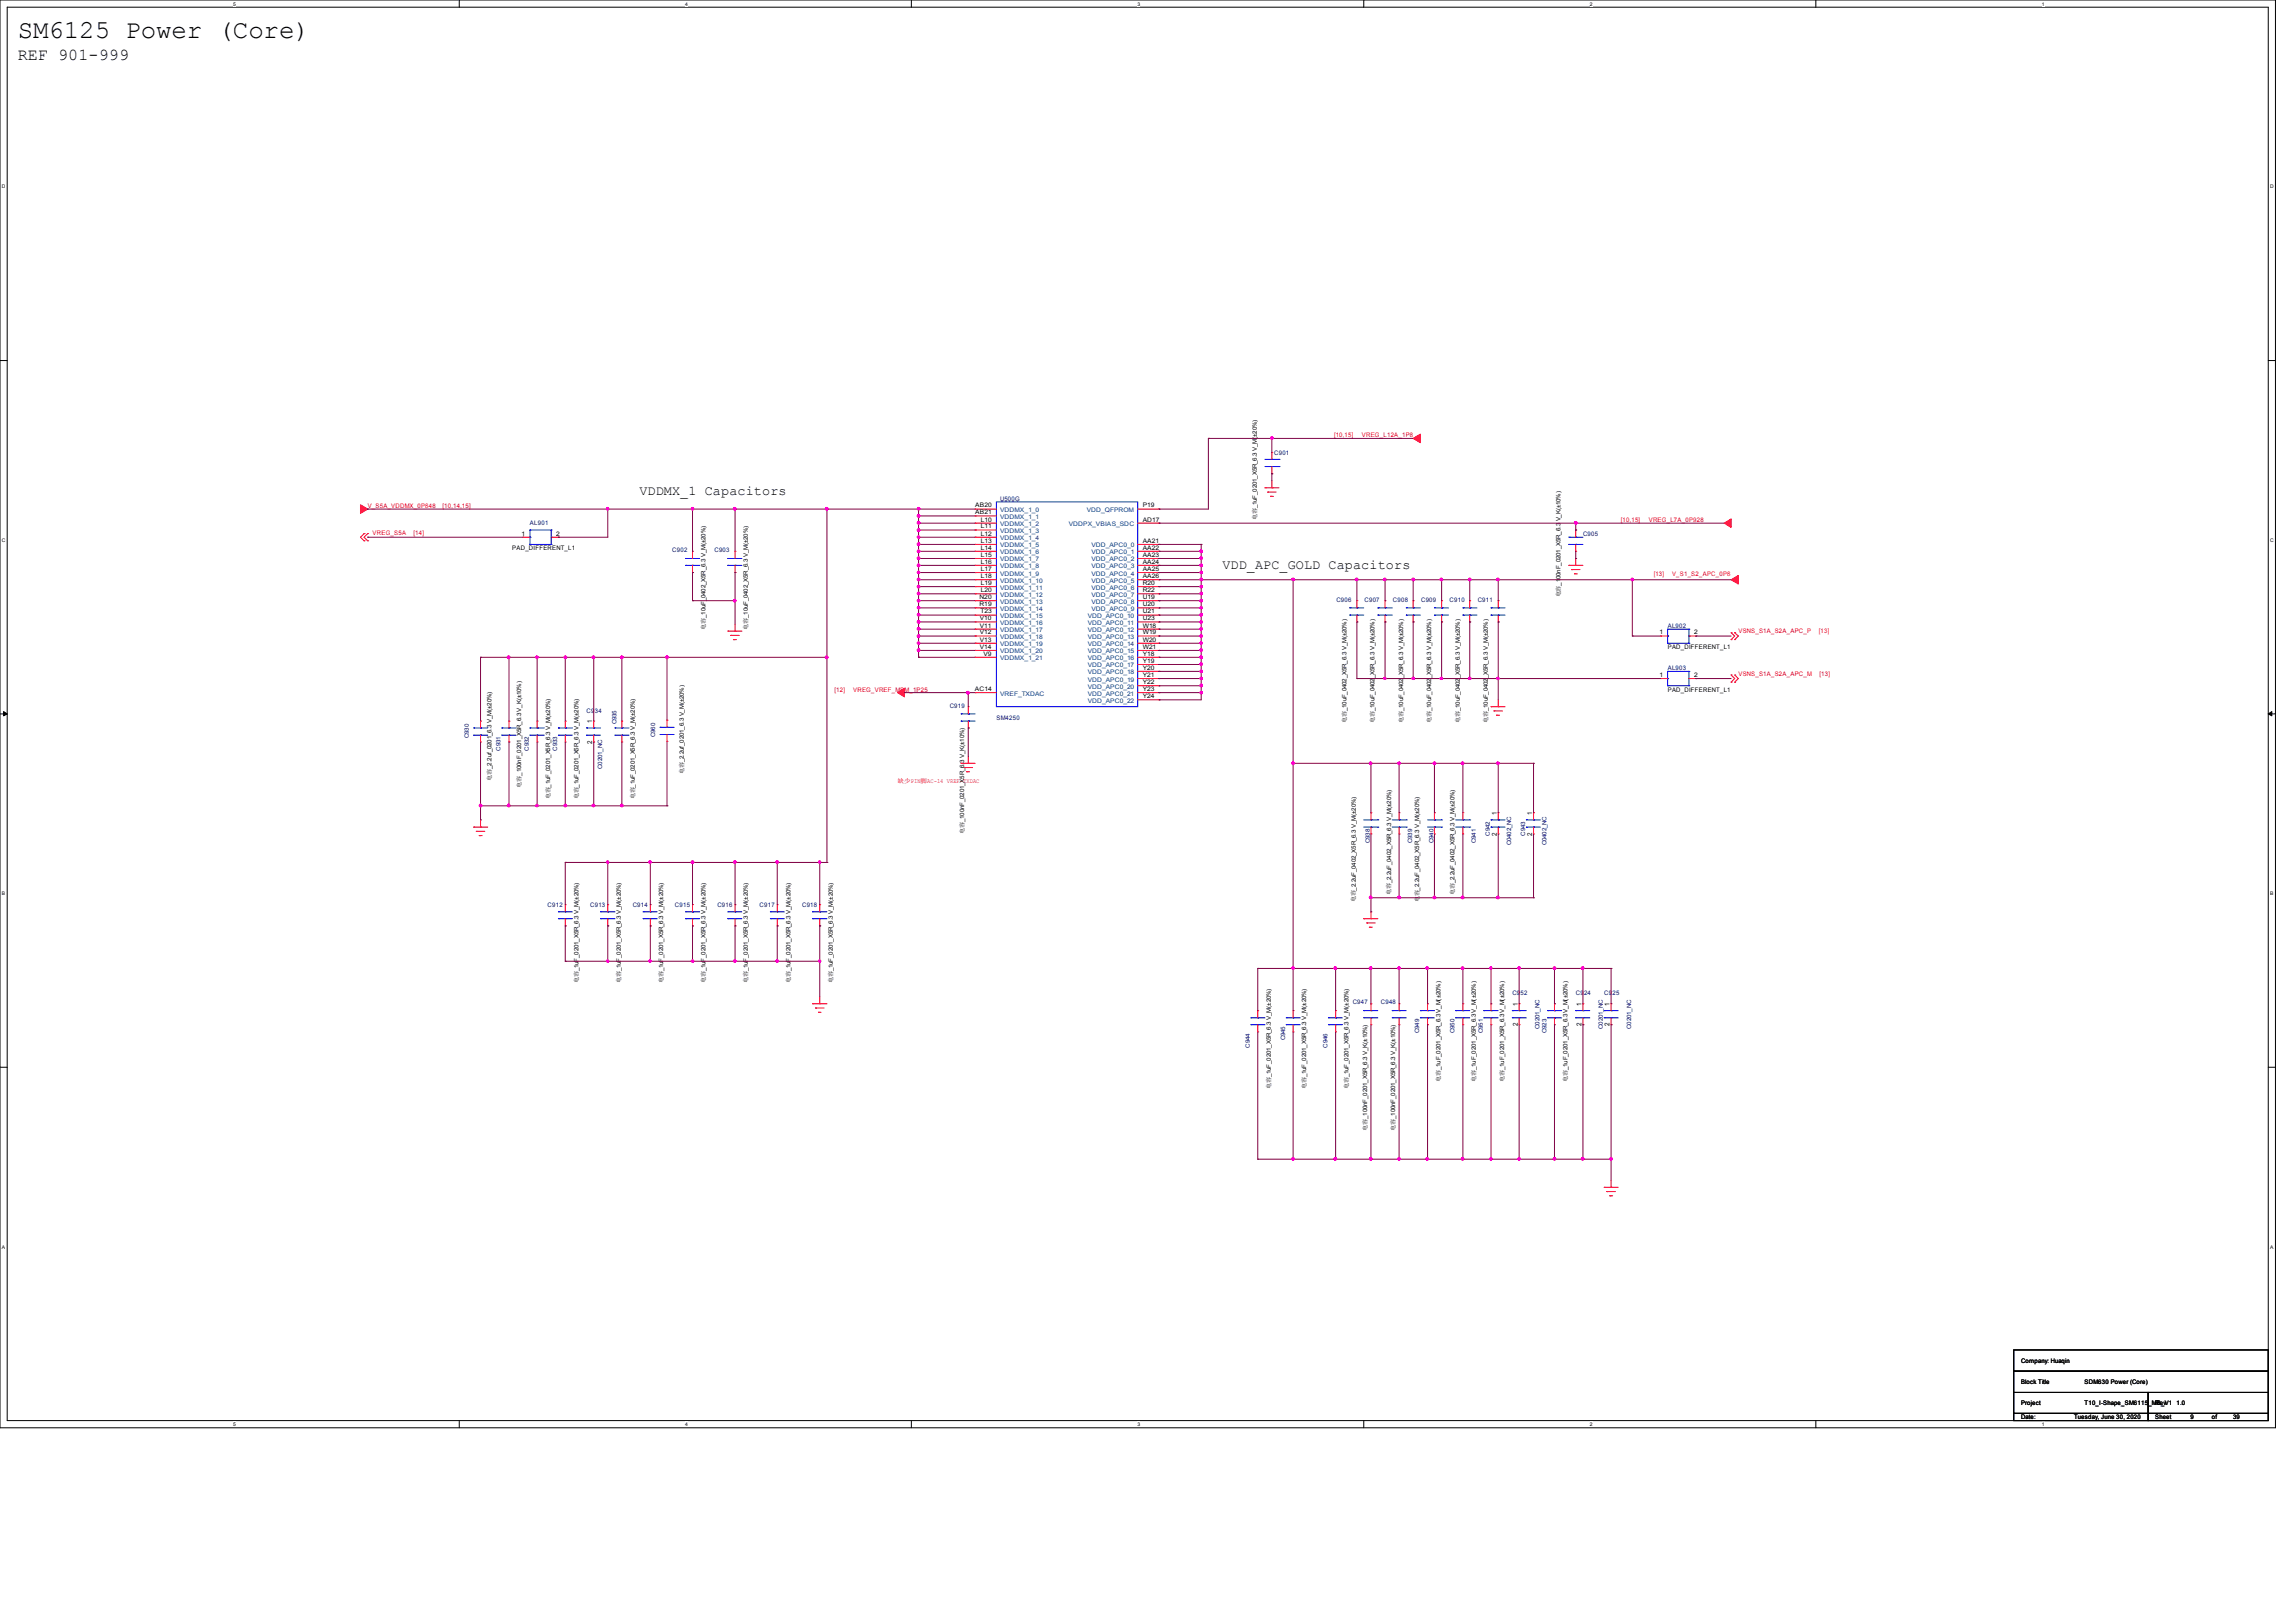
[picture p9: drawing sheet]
<svg xmlns="http://www.w3.org/2000/svg" width="297mm" height="210mm" viewBox="0 0 297 210" stroke-linecap="round" stroke-linejoin="round" font-family="sans-serif">
<defs><g id="words">
<text font-size="3.3" x="2.3" y="5">SM6125 Power (Core)</text>
<text font-size="2.2" x="2.3" y="7.7">REF 901-999</text>
<g font-size="1.7">
<text x="82.8" y="64">VDDMX_1 Capacitors</text>
<text x="158.2" y="73.7">VDD_APC_GOLD Capacitors</text>
</g>
<g font-size=".9">
<text x="76.6" y="93.6" transform="rotate(-90 76.6 93.6)">1</text>
<text x="76.6" y="96.2" transform="rotate(-90 76.6 96.2)">2</text>
<text x="193.7" y="105.5" transform="rotate(-90 193.7 105.5)">1</text>
<text x="198.3" y="105.5" transform="rotate(-90 198.3 105.5)">1</text>
<text x="193.7" y="108.1" transform="rotate(-90 193.7 108.1)">2</text>
<text x="198.3" y="108.1" transform="rotate(-90 198.3 108.1)">2</text>
<text x="196.4" y="130.1" transform="rotate(-90 196.4 130.1)">1</text>
<text x="204.7" y="130.1" transform="rotate(-90 204.7 130.1)">1</text>
<text x="208.3" y="130.1" transform="rotate(-90 208.3 130.1)">1</text>
<text x="196.4" y="132.8" transform="rotate(-90 196.4 132.8)">2</text>
<text x="204.7" y="132.8" transform="rotate(-90 204.7 132.8)">2</text>
<text x="208.3" y="132.8" transform="rotate(-90 208.3 132.8)">2</text>
</g>
<g font-size=".8" fill="#000080">
<text x="164.9" y="58.8">C901</text>
<text x="129.4" y="64.8">U500G</text>
<text x="68.6" y="68">AL901</text>
<text x="87" y="71.5">C902</text>
<text x="92.5" y="71.5">C903</text>
<text x="204.9" y="69.3">C905</text>
<text x="172.9" y="77.9">C906</text>
<text x="176.6" y="77.9">C907</text>
<text x="180.3" y="77.9">C908</text>
<text x="183.9" y="77.9">C909</text>
<text x="187.6" y="77.9">C910</text>
<text x="191.2" y="77.9">C911</text>
<text x="215.8" y="81.2">AL902</text>
<text x="215.8" y="86.7">AL903</text>
<text x="60.7" y="95.5" transform="rotate(-90 60.7 95.5)">C930</text>
<text x="75.9" y="92.2">C934</text>
<text x="79.8" y="93.7" transform="rotate(-90 79.8 93.7)">C935</text>
<text x="84.8" y="95.4" transform="rotate(-90 84.8 95.4)">C960</text>
<text x="122.9" y="91.6">C919</text>
<text x="129" y="93.1">SM4250</text>
<text x="64.8" y="97.1" transform="rotate(-90 64.8 97.1)">C931</text>
<text x="68.5" y="97.1" transform="rotate(-90 68.5 97.1)">C932</text>
<text x="72.1" y="97.1" transform="rotate(-90 72.1 97.1)">C933</text>
<text x="77.9" y="99.5" transform="rotate(-90 77.9 99.5)">C0201_NC</text>
<text x="177.3" y="109.1" transform="rotate(-90 177.3 109.1)">C938</text>
<text x="182.8" y="109.1" transform="rotate(-90 182.8 109.1)">C939</text>
<text x="185.5" y="109.1" transform="rotate(-90 185.5 109.1)">C940</text>
<text x="191" y="109.1" transform="rotate(-90 191 109.1)">C941</text>
<text x="192.8" y="108.1" transform="rotate(-90 192.8 108.1)">C942</text>
<text x="195.5" y="109.4" transform="rotate(-90 195.5 109.4)">C0402_NC</text>
<text x="197.4" y="108.1" transform="rotate(-90 197.4 108.1)">C943</text>
<text x="200.1" y="109.4" transform="rotate(-90 200.1 109.4)">C0402_NC</text>
<text x="70.9" y="117.3">C912</text>
<text x="76.4" y="117.3">C913</text>
<text x="81.9" y="117.3">C914</text>
<text x="87.3" y="117.3">C915</text>
<text x="92.8" y="117.3">C916</text>
<text x="98.3" y="117.3">C917</text>
<text x="103.8" y="117.3">C918</text>
<text x="175.1" y="130">C947</text>
<text x="178.7" y="130">C948</text>
<text x="195.7" y="128.8">C952</text>
<text x="203.9" y="128.8">C924</text>
<text x="207.6" y="128.8">C925</text>
<text x="161.7" y="135.6" transform="rotate(-90 161.7 135.6)">C944</text>
<text x="166.3" y="134.6" transform="rotate(-90 166.3 134.6)">C945</text>
<text x="171.8" y="135.6" transform="rotate(-90 171.8 135.6)">C946</text>
<text x="183.7" y="133.7" transform="rotate(-90 183.7 133.7)">C949</text>
<text x="188.2" y="133.7" transform="rotate(-90 188.2 133.7)">C950</text>
<text x="191.9" y="133.7" transform="rotate(-90 191.9 133.7)">C951</text>
<text x="199.2" y="133.1" transform="rotate(-90 199.2 133.1)">C0201_NC</text>
<text x="200.1" y="133.7" transform="rotate(-90 200.1 133.7)">C923</text>
<text x="207.4" y="133.1" transform="rotate(-90 207.4 133.1)">C0201_NC</text>
<text x="211.1" y="133.1" transform="rotate(-90 211.1 133.1)">C0201_NC</text>
</g>
<g font-size=".8" fill="#f00">
<text x="172.6" y="56.6">[10,15]</text>
<text x="176.2" y="56.6">VREG_L12A_1P8</text>
<text x="47.6" y="65.7">V_S5A_VDDMX_0P848</text>
<text x="57.3" y="65.7">[10,14,15]</text>
<text x="48.2" y="69.2">VREG_S5A</text>
<text x="53.5" y="69.2">[14]</text>
<text x="209.8" y="67.5">[10,15]</text>
<text x="213.4" y="67.5">VREG_L7A_0P928</text>
<text x="214" y="74.5">[13]</text>
<text x="216.4" y="74.5">V_S1_S2_APC_0P8</text>
<text x="225" y="82">VSNS_S1A_S2A_APC_P</text>
<text x="235.4" y="82">[13]</text>
<text x="108" y="89.5">[12]</text>
<text x="110.4" y="89.5">VREG_VREF_MSM_1P25</text>
<text x="225" y="87.5">VSNS_S1A_S2A_APC_M</text>
<text x="235.5" y="87.5">[13]</text>
<text x="116.2" y="101.3">缺少PIN脚AC-14 VREF-TXDAC</text>
</g>
<g font-size=".8">
<text x="126.2" y="65.7">AB20</text>
<text x="147.9" y="65.7">P19</text>
<text x="66.3" y="71.2">PAD_DIFFERENT_L1</text>
<text x="67.5" y="69.3">1</text>
<text x="72" y="69.3">2</text>
<text x="126.2" y="66.5">AB21</text>
<text x="126.9" y="67.5">L10</text>
<text x="126.9" y="68.4">L11</text>
<text x="126.9" y="69.3">L12</text>
<text x="126.9" y="70.2">L13</text>
<text x="126.9" y="71.1">L14</text>
<text x="147.9" y="67.5">AD17</text>
<text x="147.9" y="70.2">AA21</text>
<text x="147.9" y="71.1">AA22</text>
<text x="162.7" y="67.3" transform="rotate(-90 162.7 67.3)">电容_1uF_0201_X5R_6.3 V_M(±20%)</text>
<text x="126.8" y="77.5">N20</text>
<text x="126.9" y="72.1">L15</text>
<text x="126.9" y="72.9">L16</text>
<text x="126.9" y="73.9">L17</text>
<text x="126.9" y="74.8">L18</text>
<text x="126.9" y="75.7">L19</text>
<text x="126.9" y="76.6">L20</text>
<text x="147.9" y="72.1">AA23</text>
<text x="147.9" y="72.9">AA24</text>
<text x="147.9" y="73.9">AA25</text>
<text x="147.9" y="74.8">AA26</text>
<text x="147.9" y="75.7">R20</text>
<text x="147.9" y="76.6">R22</text>
<text x="147.9" y="77.5">U19</text>
<text x="201.9" y="77.3" transform="rotate(-90 201.9 77.3)">电容_100nF_0201_X5R_6.3 V_K(±10%)</text>
<text x="91.3" y="81.5" transform="rotate(-90 91.3 81.5)">电容_10uF_0402_X5R_6.3 V_M(±20%)</text>
<text x="96.8" y="81.5" transform="rotate(-90 96.8 81.5)">电容_10uF_0402_X5R_6.3 V_M(±20%)</text>
<text x="126.8" y="78.4">R19</text>
<text x="126.8" y="80.3">V10</text>
<text x="126.8" y="81.2">V11</text>
<text x="126.8" y="82.1">V12</text>
<text x="126.8" y="83">V13</text>
<text x="126.8" y="83.9">V14</text>
<text x="126.9" y="79.4">T23</text>
<text x="147.9" y="78.4">U20</text>
<text x="147.9" y="79.4">U21</text>
<text x="147.9" y="80.3">U23</text>
<text x="147.9" y="81.2">W18</text>
<text x="147.9" y="82.1">W19</text>
<text x="147.9" y="83">W20</text>
<text x="147.9" y="83.9">W21</text>
<text x="214.7" y="82.1">1</text>
<text x="215.8" y="84">PAD_DIFFERENT_L1</text>
<text x="219.2" y="82.1">2</text>
<text x="126.2" y="89.4">AC14</text>
<text x="127.3" y="84.8">V9</text>
<text x="147.9" y="84.8">Y18</text>
<text x="147.9" y="85.8">Y19</text>
<text x="147.9" y="86.7">Y20</text>
<text x="147.9" y="87.6">Y21</text>
<text x="147.9" y="88.5">Y22</text>
<text x="147.9" y="89.4">Y23</text>
<text x="214.7" y="87.6">1</text>
<text x="215.8" y="89.5">PAD_DIFFERENT_L1</text>
<text x="219.2" y="87.6">2</text>
<text x="147.9" y="90.3">Y24</text>
<text x="174.3" y="93.6" transform="rotate(-90 174.3 93.6)">电容_10uF_0402_X5R_6.3 V_M(±20%)</text>
<text x="177.9" y="93.6" transform="rotate(-90 177.9 93.6)">电容_10uF_0402_X5R_6.3 V_M(±20%)</text>
<text x="181.6" y="93.6" transform="rotate(-90 181.6 93.6)">电容_10uF_0402_X5R_6.3 V_M(±20%)</text>
<text x="185.2" y="93.6" transform="rotate(-90 185.2 93.6)">电容_10uF_0402_X5R_6.3 V_M(±20%)</text>
<text x="188.9" y="93.6" transform="rotate(-90 188.9 93.6)">电容_10uF_0402_X5R_6.3 V_M(±20%)</text>
<text x="192.5" y="93.6" transform="rotate(-90 192.5 93.6)">电容_10uF_0402_X5R_6.3 V_M(±20%)</text>
<text x="63.6" y="101" transform="rotate(-90 63.6 101)">电容_2.2uf_0201_6.3 V_M(±20%)</text>
<text x="67.4" y="101.9" transform="rotate(-90 67.4 101.9)">电容_100nF_0201_X5R_6.3 V_K(±10%)</text>
<text x="88.5" y="100.2" transform="rotate(-90 88.5 100.2)">电容_2.2uf_0201_6.3 V_M(±20%)</text>
<text x="71.2" y="103.4" transform="rotate(-90 71.2 103.4)">电容_1uF_0201_X5R_6.3 V_M(±20%)</text>
<text x="74.8" y="103.4" transform="rotate(-90 74.8 103.4)">电容_1uF_0201_X5R_6.3 V_M(±20%)</text>
<text x="82.2" y="103.4" transform="rotate(-90 82.2 103.4)">电容_1uF_0201_X5R_6.3 V_M(±20%)</text>
<text x="124.8" y="107.9" transform="rotate(-90 124.8 107.9)">电容_100nF_0201_X5R_6.3 V_K(±10%)</text>
<text x="175.4" y="116.8" transform="rotate(-90 175.4 116.8)">电容_2.2uF_0402_X5R_6.3 V_M(±20%)</text>
<text x="180" y="115.8" transform="rotate(-90 180 115.8)">电容_2.2uF_0402_X5R_6.3 V_M(±20%)</text>
<text x="183.6" y="116.8" transform="rotate(-90 183.6 116.8)">电</text>
<text x="183.6" y="116" transform="rotate(-90 183.6 116)">容_2.2uF_0402_X5R_6.3 V_M(±20%)</text>
<text x="188.2" y="115.8" transform="rotate(-90 188.2 115.8)">电容_2.2uF_0402_X5R_6.3 V_M(±20%)</text>
<text x="74.8" y="127.2" transform="rotate(-90 74.8 127.2)">电容_1uF_0201_X5R_6.3 V_M(±20%)</text>
<text x="80.4" y="127.2" transform="rotate(-90 80.4 127.2)">电容_1uF_0201_X5R_6.3 V_M(±20%)</text>
<text x="85.8" y="127.2" transform="rotate(-90 85.8 127.2)">电容_1uF_0201_X5R_6.3 V_M(±20%)</text>
<text x="91.3" y="127.2" transform="rotate(-90 91.3 127.2)">电容_1uF_0201_X5R_6.3 V_M(±20%)</text>
<text x="96.8" y="127.2" transform="rotate(-90 96.8 127.2)">电容_1uF_0201_X5R_6.3 V_M(±20%)</text>
<text x="102.3" y="127.2" transform="rotate(-90 102.3 127.2)">电容_1uF_0201_X5R_6.3 V_M(±20%)</text>
<text x="107.8" y="127.2" transform="rotate(-90 107.8 127.2)">电容_1uF_0201_X5R_6.3 V_M(±20%)</text>
<text x="164.5" y="140.9" transform="rotate(-90 164.5 140.9)">电容_1uF_0201_X5R_6.3 V_M(±20%)</text>
<text x="169" y="140.9" transform="rotate(-90 169 140.9)">电容_1uF_0201_X5R_6.3 V_M(±20%)</text>
<text x="174.5" y="140.9" transform="rotate(-90 174.5 140.9)">电容_1uF_0201_X5R_6.3 V_M(±20%)</text>
<text x="186.4" y="140" transform="rotate(-90 186.4 140)">电容_1uF_0201_X5R_6.3 V_M(±20%)</text>
<text x="191" y="140" transform="rotate(-90 191 140)">电容_1uF_0201_X5R_6.3 V_M(±20%)</text>
<text x="194.7" y="140" transform="rotate(-90 194.7 140)">电容_1uF_0201_X5R_6.3 V_M(±20%)</text>
<text x="202.9" y="140" transform="rotate(-90 202.9 140)">电容_1uF_0201_X5R_6.3 V_M(±20%)</text>
<text x="176.9" y="146.3" transform="rotate(-90 176.9 146.3)">电容_100nF_0201_X5R_6.3 V_K(±10%)</text>
<text x="180.6" y="146.3" transform="rotate(-90 180.6 146.3)">电容_100nF_0201_X5R_6.3 V_K(±10%)</text>
<text x="261.6" y="179.1">Block Title</text>
<text x="261.6" y="176.4">Company: Huaqin</text>
<text x="269.8" y="179.1">SDM630 Power (Core)</text>
<text x="261.6" y="181.8">Project</text>
<text x="261.6" y="183.6">Date:</text>
<text x="268.4" y="183.6">Tuesday, June 30, 2020</text>
<text x="269.8" y="181.8">T10_I-Shape_SM6115_MB_V1</text>
<text x="278.9" y="181.8">Rev</text>
<text x="278.9" y="183.6">Sheet</text>
<text x="281.7" y="181.8">1.0</text>
<text x="283.5" y="183.6">9</text>
<text x="286.2" y="183.6">of</text>
<text x="289" y="183.6">39</text>
</g>
<g font-size=".8" fill="#004080">
<text x="129.4" y="66.3">VDDMX_1_0</text>
<text x="129.4" y="67.1">VDDMX_1_1</text>
<text x="129.4" y="68.1">VDDMX_1_2</text>
<text x="129.4" y="69">VDDMX_1_3</text>
<text x="129.4" y="69.9">VDDMX_1_4</text>
<text x="129.4" y="70.8">VDDMX_1_5</text>
<text x="129.4" y="71.7">VDDMX_1_6</text>
<text x="138.3" y="68.1">VDDPX_VBIAS_SDC</text>
<text x="140.6" y="66.3">VDD_QFPROM</text>
<text x="141.2" y="70.8">VDD_APC0_0</text>
<text x="141.2" y="71.7">VDD_APC0_1</text>
<text x="129.4" y="72.6">VDDMX_1_7</text>
<text x="129.4" y="73.5">VDDMX_1_8</text>
<text x="129.4" y="74.5">VDDMX_1_9</text>
<text x="129.4" y="75.4">VDDMX_1_10</text>
<text x="129.4" y="76.3">VDDMX_1_11</text>
<text x="129.4" y="77.2">VDDMX_1_12</text>
<text x="141.2" y="72.6">VDD_APC0_2</text>
<text x="141.2" y="73.5">VDD_APC0_3</text>
<text x="141.2" y="74.5">VDD_APC0_4</text>
<text x="141.2" y="75.4">VDD_APC0_5</text>
<text x="141.2" y="76.3">VDD_APC0_6</text>
<text x="141.2" y="77.2">VDD_APC0_7</text>
<text x="129.4" y="78.1">VDDMX_1_13</text>
<text x="129.4" y="79">VDDMX_1_14</text>
<text x="129.4" y="80">VDDMX_1_15</text>
<text x="129.4" y="80.9">VDDMX_1_16</text>
<text x="129.4" y="81.8">VDDMX_1_17</text>
<text x="129.4" y="82.7">VDDMX_1_18</text>
<text x="129.4" y="83.6">VDDMX_1_19</text>
<text x="140.8" y="80">VDD_APC0_10</text>
<text x="140.8" y="80.9">VDD_APC0_11</text>
<text x="140.8" y="81.8">VDD_APC0_12</text>
<text x="140.8" y="82.7">VDD_APC0_13</text>
<text x="140.8" y="83.6">VDD_APC0_14</text>
<text x="141.2" y="78.1">VDD_APC0_8</text>
<text x="141.2" y="79">VDD_APC0_9</text>
<text x="129.4" y="84.5">VDDMX_1_20</text>
<text x="129.4" y="85.4">VDDMX_1_21</text>
<text x="140.8" y="84.5">VDD_APC0_15</text>
<text x="140.8" y="85.4">VDD_APC0_16</text>
<text x="140.8" y="86.4">VDD_APC0_17</text>
<text x="140.8" y="87.2">VDD_APC0_18</text>
<text x="140.8" y="88.2">VDD_APC0_19</text>
<text x="140.8" y="89.1">VDD_APC0_20</text>
<text x="129.4" y="90">VREF_TXDAC</text>
<text x="140.8" y="90">VDD_APC0_21</text>
<text x="140.8" y="90.9">VDD_APC0_22</text>
</g>
<g font-size=".6">
<text x="30.2" y=".7">5</text>
<text x="88.7" y=".7">4</text>
<text x="147.2" y=".7">3</text>
<text x="205.7" y=".7">2</text>
<text x="264.2" y=".7">1</text>
<text x=".3" y="24.4">D</text>
<text x="293.8" y="24.4">D</text>
<text x=".3" y="70.1">C</text>
<text x="293.8" y="70.1">C</text>
<text x=".3" y="115.8">B</text>
<text x="293.8" y="115.8">B</text>
<text x=".3" y="161.5">A</text>
<text x="293.8" y="161.5">A</text>
<text x="30.2" y="184.5">5</text>
<text x="88.7" y="184.5">4</text>
<text x="147.2" y="184.5">3</text>
<text x="205.7" y="184.5">2</text>
<text x="264.2" y="184.5">1</text>
</g>
</g></defs>
<path d="M0 0h294.5v184.7h-294.5zM.9 .9h292.6v182.9h-292.6z" fill="none" stroke="#000" stroke-width=".13"/>
<g fill="#fff">
<path d="M30.2 .1h.3v.7h-.3z"/>
<path d="M30.2 183.9h.3v.8h-.3z"/>
</g>
<path d="M59.4 0v.9M59.4 183.8v.9" fill="none" stroke="#000" stroke-width=".13"/>
<g fill="#fff">
<path d="M88.7 .1h.3v.7h-.3z"/>
<path d="M88.7 183.9h.3v.8h-.3z"/>
</g>
<path d="M117.9 0v.9M117.9 183.8v.9" fill="none" stroke="#000" stroke-width=".13"/>
<g fill="#fff">
<path d="M147.2 .1h.3v.7h-.3z"/>
<path d="M147.2 183.9h.3v.8h-.3z"/>
</g>
<path d="M176.5 0v.9M176.5 183.8v.9" fill="none" stroke="#000" stroke-width=".13"/>
<g fill="#fff">
<path d="M205.7 .1h.4v.7h-.4z"/>
<path d="M205.7 183.9h.4v.8h-.4z"/>
</g>
<path d="M235 0v.9M235 183.8v.9" fill="none" stroke="#000" stroke-width=".13"/>
<g fill="#fff">
<path d="M264.2 .1h.4v.7h-.4z"/>
<path d="M264.2 183.9h.4v.8h-.4z"/>
<path d="M.3 23.8h.4v.7h-.4z"/>
<path d="M293.8 23.8h.5v.7h-.5z"/>
<path d="M.3 69.5h.4v.7h-.4z"/>
<path d="M293.8 69.5h.5v.7h-.5z"/>
</g>
<path d="M0 46.7h.9M293.5 46.7h1" fill="none" stroke="#000" stroke-width=".13"/>
<g fill="#fff">
<path d="M.3 115.2h.4v.8h-.4z"/>
<path d="M293.8 115.2h.4v.8h-.4z"/>
</g>
<path d="M0 92.4h.9M293.5 92.4h1" fill="none" stroke="#000" stroke-width=".13"/>
<path d="M.5 92.1l.4 .3-.4 .2zM293.5 92.4l.5-.3v.5z" fill="#000" stroke="#000" stroke-width=".13"/>
<g fill="#fff">
<path d="M.3 161h.3v.7h-.3z"/>
<path d="M293.8 161h.4v.7h-.4z"/>
</g>
<path d="M0 138.1h.9M293.5 138.1h1M260.6 174.7h32.9v2.7h-32.9zM260.6 177.4h32.9v2.8h-32.9zM260.6 180.2h17.4v2.7h-17.4zM260.6 182.9h17.4v.9h-17.4zM278 182.9h15.5v.9h-15.5zM278 180.2h15.5v2.7h-15.5z" fill="none" stroke="#000" stroke-width=".13"/>
<g fill="none" stroke="#f00" stroke-width=".13">
<path d="M164.6 58.5h.1M164.6 58.5v.9M47.1 69h.1M47.1 70h.1M47.1 69l-.4 .5 .4 .5M47.6 69h.1M47.6 70h.1M47.6 69l-.5 .5 .5 .5M67.7 69.5h.1M67.7 69.5h.9M71.3 69.5h1M72.3 69.5h.1"/>
<path d="M89.6 71.3h.1M89.6 74.1h.1M89.6 71.3v1M89.6 73.2v.9M95.1 71.3h.1M95.1 74.1h.1M95.1 71.3v1M95.1 73.2v.9M126.2 65.9h.1M126.2 66.8h.1M126.2 67.7h.1M126.2 68.6h.1"/>
<path d="M126.2 69.5h.1M126.2 70.4h.1M126.2 71.3h.1M126.2 72.3h.1M126.2 73.2h.1M126.2 74.1h.1M126.2 75h.1M126.2 75.9h.1M126.2 76.8h.1M126.2 77.7h.1M126.2 78.7h.1M126.2 79.6h.1"/>
<path d="M126.2 73.2h2.7M126.2 69.5h2.7M126.2 65.9h2.7M126.2 67.7h2.7M126.2 70.4h2.7M126.2 71.3h2.7M126.2 72.3h2.7M126.2 74.1h2.7M126.2 75h2.7M126.2 75.9h2.7M126.2 76.8h2.7M126.2 77.7h2.7"/>
<path d="M126.2 78.7h2.7M126.2 79.6h2.7M126.2 66.8h2.7M126.2 68.6h2.7M147.2 73.2h2.8M147.2 65.9h2.8M147.2 67.7h2.8M147.2 70.4h2.8M147.2 71.3h2.8M147.2 72.3h2.8M147.2 74.1h2.8M147.2 75h2.8"/>
<path d="M147.2 75.9h2.8M147.2 76.8h2.8M147.2 77.7h2.8M147.2 78.7h2.8M147.2 79.6h2.8M150 65.9h.1M150 67.7h.1M150 70.4h.1M150 71.3h.1M150 72.3h.1M150 73.2h.1M150 74.1h.1"/>
<path d="M150 75h.1M150 75.9h.1M150 76.8h.1M150 77.7h.1M150 78.7h.1M150 79.6h.1M163.7 63.1h.1M163.7 63.1h1.8M164 63.7h.1M164 63.7h1.1M164.4 64.2h.1M164.4 64.2h.4"/>
<path d="M164.6 63.1h.1M164.6 61.3h.1M164.6 60.4v.9M164.6 62.2v.9M175.6 77.7h.1M175.6 77.7v1M175.6 79.6v.9M179.2 77.7h.1M179.2 77.7v1M179.2 79.6v.9M182.9 77.7h.1M182.9 77.7v1"/>
<path d="M182.9 79.6v.9M186.6 77.7h.1M186.6 77.7v1M186.6 79.6v.9M190.2 77.7h.1M190.2 77.7v1M190.2 79.6v.9M193.9 77.7h.1M193.9 77.7v1M193.9 79.6v.9M203 73.2h.1M203 73.2h1.9"/>
<path d="M203.4 73.7h.1M203.4 73.7h1.1M203.8 74.3h.1M203.8 74.3h.3M203.9 73.2h.1M203.9 68.6h.1M203.9 71.3h.1M203.9 68.6v.9M203.9 70.4v.9M203.9 72.3v.9M62.2 93.3h.1M62.2 96h.1"/>
<path d="M62.2 93.3v.9M62.2 95.1v.9M65.9 93.3h.1M65.9 96h.1M65.9 93.3v.9M65.9 95.1v.9M69.5 93.3h.1M69.5 96h.1M69.5 93.3v.9M69.5 95.1v.9M73.2 93.3h.1M73.2 96h.1"/>
<path d="M73.2 93.3v.9M73.2 95.1v.9M76.8 93.3h.1M76.8 96h.1M76.8 93.3v.9M76.8 95.1v.9M80.5 93.3h.1M80.5 96h.1M80.5 93.3v.9M80.5 95.1v.9M86.3 93.2h.1M86.3 95.9h.1"/>
<path d="M86.3 93.2v.9M86.3 95v.9M94.2 81.7h.1M94.2 81.7h1.8M94.6 82.2h.1M94.6 82.2h1.1M94.9 82.8h.1M94.9 82.8h.4M95.1 81.7h.1M95.1 80.8v.9M124.4 98.8h.1M124.4 98.8h1.8"/>
<path d="M124.8 99.3h.1M124.8 99.3h1.1M125.1 99.9h.1M125.1 99.9h.4M125.3 98.8h.1M125.3 91.4h.1M125.3 94.2h.1M125.3 91.4v1M125.3 93.3v.9M125.3 97.9v.9M126.2 80.5h.1M126.2 81.4h.1"/>
<path d="M126.2 82.3h.1M126.2 83.2h.1M126.2 84.2h.1M126.2 85h.1M126.2 89.6h.1M126.2 82.3h2.7M126.2 80.5h2.7M126.2 81.4h2.7M126.2 83.2h2.7M126.2 84.2h2.7M126.2 85h2.7M126.2 89.6h2.7"/>
<path d="M147.2 82.3h2.8M147.2 87.8h2.8M147.2 80.5h2.8M147.2 81.4h2.8M147.2 83.2h2.8M147.2 84.2h2.8M147.2 85h2.8M147.2 86h2.8M147.2 86.9h2.8M147.2 88.7h2.8M147.2 89.6h2.8M147.2 90.6h2.8"/>
<path d="M150 80.5h.1M150 81.4h.1M150 82.3h.1M150 83.2h.1M150 84.2h.1M150 85h.1M150 86h.1M150 86.9h.1M150 87.8h.1M150 88.7h.1M150 89.6h.1M150 90.6h.1"/>
<path d="M175.6 80.5h.1M179.2 80.5h.1M182.9 80.5h.1M186.6 80.5h.1M190.2 80.5h.1M193 91.4h.1M193 91.4h1.8M193.3 92h.1M193.3 92h1.1M193.7 92.5h.1M193.7 92.5h.4M193.9 91.4h.1"/>
<path d="M193.9 80.5h.1M193.9 90.6v.8M214.9 82.3h.1M214.9 87.8h.1M214.9 82.3h.9M214.9 87.8h.9M218.6 82.3h.9M218.6 87.8h.9M219.5 82.3h.1M219.5 87.8h.1M224 82.8h.1M224 81.9h.1"/>
<path d="M224 88.3h.1M224 87.3h.1M224 81.9l.5 .4-.5 .5M224 87.3l.5 .5-.5 .5M224.5 82.8h.1M224.5 81.9h.1M224.5 88.3h.1M224.5 87.3h.1M224.5 81.9l.5 .4-.5 .5M224.5 87.3l.5 .5-.5 .5M61.3 107h.1M61.3 107h1.8"/>
<path d="M61.6 107.6h.1M61.6 107.6h1.1M62 108.1h.1M62 108.1h.4M62.2 107h.1M62.2 106.1v.9M73.2 117.1h.1M73.2 119.8h.1M73.2 117.1v.9M73.2 118.9v.9M78.7 117.1h.1M78.7 119.8h.1"/>
<path d="M78.7 117.1v.9M78.7 118.9v.9M84.2 117.1h.1M84.2 119.8h.1M84.2 117.1v.9M84.2 118.9v.9M89.6 117.1h.1M89.6 119.8h.1M89.6 117.1v.9M89.6 118.9v.9M95.1 117.1h.1M95.1 119.8h.1"/>
<path d="M95.1 117.1v.9M95.1 118.9v.9M100.6 117.1h.1M100.6 119.8h.1M100.6 117.1v.9M100.6 118.9v.9M106.1 117.1h.1M106.1 119.8h.1M106.1 117.1v.9M106.1 118.9v.9M176.5 118.9h.1M176.5 118.9h1.8"/>
<path d="M176.9 119.4h.1M176.9 119.4h1.1M177.2 120h.1M177.2 120h.4M177.4 118.9h.1M177.4 107.9h.1M177.4 105.2h.1M177.4 105.2v.9M177.4 107v.9M177.4 118v.9M181.1 107.9h.1M181.1 105.2h.1"/>
<path d="M181.1 105.2v.9M181.1 107v.9M185.6 107.9h.1M185.6 105.2h.1M185.6 105.2v.9M185.6 107v.9M189.3 107.9h.1M189.3 105.2h.1M189.3 105.2v.9M189.3 107v.9M193.9 105.2h.1M193.9 107.9h.1"/>
<path d="M193.9 105.2v.9M193.9 107v.9M198.5 105.2h.1M198.5 107.9h.1M198.5 105.2v.9M198.5 107v.9M105.2 129.9h.1M105.2 129.9h1.8M105.5 130.4h.1M105.5 130.4h1.1M105.9 131h.1M105.9 131h.4"/>
<path d="M106.1 129.9h.1M106.1 128.9v1M162.8 130.8h.1M162.8 133.5h.1M162.8 130.8v.9M162.8 132.6v.9M167.3 130.8h.1M167.3 133.5h.1M167.3 130.8v.9M167.3 132.6v.9M172.8 130.8h.1M172.8 133.5h.1"/>
<path d="M172.8 130.8v.9M172.8 132.6v.9M177.4 129.9h.1M177.4 132.6h.1M177.4 129.9v.9M177.4 131.7v.9M181.1 129.9h.1M181.1 132.6h.1M181.1 129.9v.9M181.1 131.7v.9M184.7 129.9h.1M184.7 132.6h.1"/>
<path d="M184.7 129.9v.9M184.7 131.7v.9M189.3 129.9h.1M189.3 132.6h.1M189.3 129.9v.9M189.3 131.7v.9M193 129.9h.1M193 132.6h.1M193 129.9v.9M193 131.7v.9M196.6 129.9h.1M196.6 132.6h.1"/>
<path d="M196.6 129.9v.9M196.6 131.7v.9M201.2 129.9h.1M201.2 132.6h.1M201.2 129.9v.9M201.2 131.7v.9M204.9 129.9h.1M204.9 132.6h.1M204.9 129.9v.9M204.9 131.7v.9M208.5 129.9h.1M208.5 132.6h.1"/>
<path d="M208.5 129.9v.9M208.5 131.7v.9M207.6 153.6h.1M207.6 153.6h1.8M207.9 154.2h.1M207.9 154.2h1.1M208.3 154.7h.1M208.3 154.7h.4M208.5 153.6h.1M208.5 152.7v.9"/>
</g>
<g fill="#f00" stroke="#f00" stroke-width=".13">
<path d="M46.7 65.3l.9 .6-.9 .5z" fill-rule="evenodd"/>
<path d="M182.9 56.7l.9-.5v1.1z" fill-rule="evenodd"/>
<path d="M223.1 67.7l.9-.6v1.1z" fill-rule="evenodd"/>
<path d="M224 75l1-.5v1.1z" fill-rule="evenodd"/>
<path d="M116.2 89.6l.9-.5v1.1z" fill-rule="evenodd"/>
</g>
<g fill="none" stroke="#00f" stroke-width=".13">
<path d="M163.7 59.4h1.8M164.6 59.4h.1M165.5 59.4h.1M68.6 69.5h.1M68.6 70.4h.1M68.6 68.6h.1M68.6 70.4h2.7M68.6 68.6v1.8M68.6 68.6h2.7M71.3 69.5h.1M71.3 68.6h.1M71.3 70.4h.1"/>
<path d="M71.3 68.6v1.8M88.7 72.3h.1M88.7 73.2h.1M88.7 72.3h1.9M88.7 73.2h1.9M89.6 72.3h.1M89.6 73.2h.1M94.2 72.3h.1M94.2 73.2h.1M94.2 72.3h1.8M94.2 73.2h1.8M95.1 72.3h.1"/>
<path d="M95.1 73.2h.1M128.9 64.9h18.3v26.5h-18.3zM163.7 60.4h1.8M164.6 60.4h.1M165.5 60.4h.1M174.7 78.7h.1M174.7 79.6h.1M174.7 78.7h1.8M174.7 79.6h1.8M175.6 78.7h.1M175.6 79.6h.1M178.3 78.7h.1"/>
<path d="M178.3 79.6h.1M178.3 78.7h1.9M178.3 79.6h1.9M179.2 78.7h.1M179.2 79.6h.1M182 78.7h.1M182 79.6h.1M182 78.7h1.8M182 79.6h1.8M182.9 78.7h.1M182.9 79.6h.1M185.6 78.7h.1"/>
<path d="M185.6 79.6h.1M185.6 78.7h1.9M185.6 79.6h1.9M186.6 78.7h.1M186.6 79.6h.1M189.3 78.7h.1M189.3 79.6h.1M189.3 78.7h1.8M189.3 79.6h1.8M190.2 78.7h.1M190.2 79.6h.1M193 78.7h.1"/>
<path d="M193 79.6h.1M193 78.7h1.8M193 79.6h1.8M193.9 78.7h.1M193.9 79.6h.1M203 69.5h.1M203 70.4h.1M203 69.5h1.9M203 70.4h1.9M203.9 69.5h.1M203.9 70.4h.1M61.3 94.2h.1"/>
<path d="M61.3 95.1h.1M61.3 94.2h1.8M61.3 95.1h1.8M62.2 94.2h.1M62.2 95.1h.1M64.9 94.2h.1M64.9 95.1h.1M64.9 94.2h1.9M64.9 95.1h1.9M65.9 94.2h.1M65.9 95.1h.1M68.6 94.2h.1"/>
<path d="M68.6 95.1h.1M68.6 94.2h1.8M68.6 95.1h1.8M69.5 94.2h.1M69.5 95.1h.1M72.3 94.2h.1M72.3 95.1h.1M72.3 94.2h1.8M72.3 95.1h1.8M73.2 94.2h.1M73.2 95.1h.1M75.9 94.2h.1"/>
<path d="M75.9 95.1h.1M75.9 94.2h1.8M75.9 95.1h1.8M76.8 94.2h.1M76.8 95.1h.1M79.6 94.2h.1M79.6 95.1h.1M79.6 94.2h1.8M79.6 95.1h1.8M80.5 94.2h.1M80.5 95.1h.1M85.4 94.1h.1"/>
<path d="M85.4 95h.1M85.4 94.1h1.8M85.4 95h1.8M86.3 94.1h.1M86.3 95h.1M124.4 92.4h.1M124.4 93.3h.1M124.4 92.4h1.8M124.4 93.3h1.8M125.3 92.4h.1M125.3 93.3h.1M215.8 82.3h.1"/>
<path d="M215.8 83.2h.1M215.8 81.4h.1M215.8 87.8h.1M215.8 88.7h.1M215.8 86.9h.1M215.8 83.2h2.8M215.8 81.4v1.8M215.8 86.9v1.8M215.8 81.4h2.8M215.8 88.7h2.8M215.8 86.9h2.8M218.6 82.3h.1"/>
<path d="M218.6 81.4h.1M218.6 83.2h.1M218.6 87.8h.1M218.6 86.9h.1M218.6 88.7h.1M218.6 81.4v1.8M218.6 86.9v1.8M72.3 118h.1M72.3 118.9h.1M72.3 118h1.8M72.3 118.9h1.8M73.2 118h.1"/>
<path d="M73.2 118.9h.1M77.7 118h.1M77.7 118.9h.1M77.7 118h1.9M77.7 118.9h1.9M78.7 118h.1M78.7 118.9h.1M83.2 118h.1M83.2 118.9h.1M83.2 118h1.8M83.2 118.9h1.8M84.2 118h.1"/>
<path d="M84.2 118.9h.1M88.7 118h.1M88.7 118.9h.1M88.7 118h1.9M88.7 118.9h1.9M89.6 118h.1M89.6 118.9h.1M94.2 118h.1M94.2 118.9h.1M94.2 118h1.8M94.2 118.9h1.8M95.1 118h.1"/>
<path d="M95.1 118.9h.1M99.7 118h.1M99.7 118.9h.1M99.7 118h1.8M99.7 118.9h1.8M100.6 118h.1M100.6 118.9h.1M105.2 118h.1M105.2 118.9h.1M105.2 118h1.8M105.2 118.9h1.8M106.1 118h.1"/>
<path d="M106.1 118.9h.1M176.5 107h1.8M176.5 106.1h1.8M177.4 107h.1M177.4 106.1h.1M178.3 107h.1M178.3 106.1h.1M180.2 107h1.8M180.2 106.1h1.8M181.1 107h.1M181.1 106.1h.1M182 107h.1"/>
<path d="M182 106.1h.1M184.7 107h1.9M184.7 106.1h1.9M185.6 107h.1M185.6 106.1h.1M186.6 107h.1M186.6 106.1h.1M188.4 107h1.8M188.4 106.1h1.8M189.3 107h.1M189.3 106.1h.1M190.2 107h.1"/>
<path d="M190.2 106.1h.1M193 106.1h.1M193 107h.1M193 107h1.8M193 106.1h1.8M193.9 106.1h.1M193.9 107h.1M197.5 106.1h.1M197.5 107h.1M197.5 107h1.8M197.5 106.1h1.8M198.5 106.1h.1"/>
<path d="M198.5 107h.1M161.9 131.7h.1M161.9 132.6h.1M161.9 131.7h1.8M161.9 132.6h1.8M162.8 131.7h.1M162.8 132.6h.1M166.5 131.7h.1M166.5 132.6h.1M166.5 131.7h1.8M166.5 132.6h1.8M167.3 131.7h.1"/>
<path d="M167.3 132.6h.1M171.9 131.7h.1M171.9 132.6h.1M171.9 131.7h1.8M171.9 132.6h1.8M172.8 131.7h.1M172.8 132.6h.1M176.5 130.8h.1M176.5 131.7h.1M176.5 130.8h1.8M176.5 131.7h1.8M177.4 130.8h.1"/>
<path d="M177.4 131.7h.1M180.2 130.8h.1M180.2 131.7h.1M180.2 130.8h1.8M180.2 131.7h1.8M181.1 130.8h.1M181.1 131.7h.1M183.8 130.8h.1M183.8 131.7h.1M183.8 130.8h1.8M183.8 131.7h1.8M184.7 130.8h.1"/>
<path d="M184.7 131.7h.1M188.4 130.8h.1M188.4 131.7h.1M188.4 130.8h1.8M188.4 131.7h1.8M189.3 130.8h.1M189.3 131.7h.1M192 130.8h.1M192 131.7h.1M192 130.8h1.9M192 131.7h1.9M193 130.8h.1"/>
<path d="M193 131.7h.1M195.7 130.8h.1M195.7 131.7h.1M195.7 130.8h1.8M195.7 131.7h1.8M196.6 130.8h.1M196.6 131.7h.1M200.3 130.8h.1M200.3 131.7h.1M200.3 130.8h1.8M200.3 131.7h1.8M201.2 130.8h.1"/>
<path d="M201.2 131.7h.1M203.9 130.8h.1M203.9 131.7h.1M203.9 130.8h1.8M203.9 131.7h1.8M204.9 130.8h.1M204.9 131.7h.1M207.6 130.8h.1M207.6 131.7h.1M207.6 130.8h1.8M207.6 131.7h1.8M208.5 130.8h.1"/>
<path d="M208.5 131.7h.1"/>
</g>
<g fill="none" stroke="#800040" stroke-width=".13">
<path d="M156.4 56.7h.1M156.4 56.7v9.2h-6.4M156.4 56.7h26.5M164.6 56.7h.1M164.6 56.7v1.8M47.6 65.9h.1M47.6 69.5h.1M47.6 65.9h78.6M47.6 69.5h20.1M72.3 69.5h.1M78.7 65.9h.1M78.7 65.9v3.6h-6.4"/>
<path d="M89.6 65.9h.1M89.6 74.1h.1M89.6 77.7h.1M89.6 65.9v5.4M89.6 74.1v3.6M89.6 77.7h5.5M95.1 65.9h.1M95.1 74.1h.1M95.1 77.7h.1M95.1 65.9v5.4M95.1 74.1v6.7M107 65.9h.1"/>
<path d="M107 65.9v45.7M118.9 65.9h.1M118.9 66.8h.1M118.9 67.7h.1M118.9 68.6h.1M118.9 69.5h.1M118.9 70.4h.1M118.9 71.3h.1M118.9 72.3h.1M118.9 73.2h.1M118.9 74.1h.1M118.9 75h.1"/>
<path d="M118.9 75.9h.1M118.9 76.8h.1M118.9 77.7h.1M118.9 78.7h.1M118.9 79.6h.1M118.9 69.5h7.3M118.9 77.7h7.3M118.9 65.9v19.1M118.9 66.8h7.3M118.9 67.7h7.3M118.9 68.6h7.3M118.9 70.4h7.3"/>
<path d="M118.9 71.3h7.3M118.9 72.3h7.3M118.9 73.2h7.3M118.9 74.1h7.3M118.9 75h7.3M118.9 75.9h7.3M118.9 76.8h7.3M118.9 78.7h7.3M118.9 79.6h7.3M150 65.9h.1M150 67.7h.1M150 70.4h.1"/>
<path d="M150 71.3h.1M150 72.3h.1M150 73.2h.1M150 74.1h.1M150 75h.1M150 75.9h.1M150 76.8h.1M150 77.7h.1M150 78.7h.1M150 79.6h.1M150 77.7h5.4M150 67.7h73.1"/>
<path d="M150 70.4h5.4M150 71.3h5.4M150 72.3h5.4M150 73.2h5.4M150 74.1h5.4M150 75h74M150 75.9h5.4M150 76.8h5.4M150 78.7h5.4M150 79.6h5.4M155.4 70.4h.1M155.4 71.3h.1"/>
<path d="M155.4 72.3h.1M155.4 73.2h.1M155.4 74.1h.1M155.4 75h.1M155.4 75.9h.1M155.4 76.8h.1M155.4 77.7h.1M155.4 78.7h.1M155.4 79.6h.1M155.4 70.4v20.2h-5.4M164.6 61.3h.1M164.6 61.3v.9"/>
<path d="M167.3 75h.1M167.3 75v55.8M175.6 75h.1M175.6 75v2.7M179.2 75h.1M179.2 75v2.7M182.9 75h.1M182.9 75v2.7M186.6 75h.1M186.6 75v2.7M190.2 75h.1M190.2 75v2.7"/>
<path d="M193.9 75h.1M193.9 75v2.7M203.9 67.7h.1M203.9 72.3h.1M203.9 68.6h.1M203.9 67.7v.9M203.9 71.3v1M211.2 75h.1M211.2 75v7.3M62.2 85h.1M62.2 85h44.8M62.2 85v8.3"/>
<path d="M62.2 96v10.1M65.9 85h.1M65.9 85v8.3M65.9 96v8.3M69.5 85h.1M69.5 85v8.3M69.5 96v8.3M73.2 85h.1M73.2 85v8.3M73.2 96v8.3M76.8 85h.1M76.8 85v8.3"/>
<path d="M76.8 96v8.3M80.5 85h.1M80.5 85v8.3M80.5 96v8.3M86.3 85h.1M86.3 85v8.2M86.3 95.9v8.4M107 85h.1M117.1 89.6h.1M117.1 89.6h9.1M118.9 80.5h.1M118.9 81.4h.1"/>
<path d="M118.9 82.3h.1M118.9 83.2h.1M118.9 85h.1M118.9 84.2h.1M118.9 80.5h7.3M118.9 81.4h7.3M118.9 82.3h7.3M118.9 83.2h7.3M118.9 84.2h7.3M118.9 85h7.3M125.3 89.6h.1M125.3 94.2h.1"/>
<path d="M125.3 89.6v1.8M125.3 94.2v3.7M150 80.5h.1M150 81.4h.1M150 82.3h.1M150 83.2h.1M150 84.2h.1M150 85h.1M150 86h.1M150 86.9h.1M150 87.8h.1M150 88.7h.1"/>
<path d="M150 89.6h.1M150 90.6h.1M150 80.5h5.4M150 81.4h5.4M150 82.3h5.4M150 83.2h5.4M150 84.2h5.4M150 85h5.4M150 86h5.4M150 86.9h5.4M150 87.8h5.4M150 88.7h5.4"/>
<path d="M150 89.6h5.4M155.4 80.5h.1M155.4 81.4h.1M155.4 82.3h.1M155.4 83.2h.1M155.4 84.2h.1M155.4 85h.1M155.4 86h.1M155.4 86.9h.1M155.4 87.8h.1M155.4 88.7h.1M155.4 89.6h.1"/>
<path d="M167.3 98.8h.1M167.3 98.8h31.2M175.6 80.5h.1M175.6 87.8h.1M175.6 80.5v7.3M175.6 87.8h39.3M177.4 98.8h.1M177.4 98.8v6.4M179.2 80.5h.1M179.2 87.8h.1M179.2 80.5v7.3M181.1 98.8h.1"/>
<path d="M181.1 98.8v6.4M182.9 80.5h.1M182.9 87.8h.1M182.9 80.5v7.3M185.6 98.8h.1M185.6 98.8v6.4M186.6 80.5h.1M186.6 87.8h.1M186.6 80.5v7.3M189.3 98.8h.1M189.3 98.8v6.4M190.2 80.5h.1"/>
<path d="M190.2 87.8h.1M190.2 80.5v7.3M193.9 80.5h.1M193.9 87.8h.1M193.9 98.8h.1M193.9 80.5v10.1M193.9 98.8v6.4M198.5 98.8h.1M198.5 98.8v6.4M211.2 82.3h.1M211.2 82.3h3.7M219.5 82.3h.1"/>
<path d="M219.5 87.8h.1M219.5 82.3h4.5M219.5 87.8h4.5M62.2 104.3h.1M62.2 106.1h.1M62.2 104.3h24.1M65.9 104.3h.1M69.5 104.3h.1M73.2 111.6h.1M73.2 119.8h.1M73.2 104.3h.1M73.2 111.6h33.8"/>
<path d="M73.2 111.6v5.5M73.2 119.8v4.6M76.8 104.3h.1M78.7 111.6h.1M78.7 119.8h.1M78.7 111.6v5.5M78.7 119.8v4.6M80.5 104.3h.1M84.2 111.6h.1M84.2 119.8h.1M84.2 111.6v5.5M84.2 119.8v4.6"/>
<path d="M86.3 104.3h.1M89.6 111.6h.1M89.6 119.8h.1M89.6 111.6v5.5M89.6 119.8v4.6M95.1 111.6h.1M95.1 119.8h.1M95.1 111.6v5.5M95.1 119.8v4.6M100.6 111.6h.1M100.6 119.8h.1M100.6 111.6v5.5"/>
<path d="M100.6 119.8v4.6M106.1 111.6h.1M106.1 119.8h.1M106.1 111.6v5.5M106.1 119.8v9.1M107 111.6h.1M177.4 116.2h.1M177.4 118h.1M177.4 107.9v10.1M177.4 116.2h21.1M181.1 116.2h.1M181.1 107.9v8.3"/>
<path d="M185.6 116.2h.1M185.6 107.9v8.3M189.3 116.2h.1M189.3 107.9v8.3M193.9 116.2h.1M193.9 107.9v8.3M198.5 116.2h.1M198.5 107.9v8.3M73.2 124.4h.1M73.2 124.4h32.9M78.7 124.4h.1M84.2 124.4h.1"/>
<path d="M89.6 124.4h.1M95.1 124.4h.1M100.6 124.4h.1M106.1 124.4h.1M162.8 125.3h.1M162.8 125.3h45.7M162.8 125.3v5.5M162.8 133.5v16.5M167.3 125.3h.1M167.3 133.5v16.5M172.8 125.3h.1M172.8 125.3v5.5"/>
<path d="M172.8 133.5v16.5M177.4 125.3h.1M177.4 125.3v4.6M177.4 132.6v17.4M181.1 125.3h.1M181.1 125.3v4.6M181.1 132.6v17.4M184.7 125.3h.1M184.7 125.3v4.6M184.7 132.6v17.4M189.3 125.3h.1M189.3 125.3v4.6"/>
<path d="M189.3 132.6v17.4M193 125.3h.1M193 125.3v4.6M193 132.6v17.4M196.6 125.3h.1M196.6 125.3v4.6M196.6 132.6v17.4M201.2 125.3h.1M201.2 129.9h.1M201.2 125.3v4.6M201.2 132.6v17.4M204.9 125.3h.1"/>
<path d="M204.9 132.6h.1M204.9 125.3v4.6M204.9 132.6v17.4M208.5 125.3h.1M208.5 132.6h.1M208.5 125.3v4.6M208.5 132.6v20.1M162.8 150h.1M162.8 150h45.7M167.3 150h.1M172.8 150h.1M177.4 150h.1"/>
<path d="M181.1 150h.1M184.7 150h.1M189.3 150h.1M193 150h.1M196.6 150h.1M201.2 150h.1M204.9 150h.1M208.5 150h.1"/>
</g>
<g fill="#f0f" stroke="#f0f" stroke-width=".13">
<path d="M100.5 124.3h.2v.2h-.2z" fill-rule="evenodd"/>
<path d="M84 124.3h.2v.2h-.2z" fill-rule="evenodd"/>
<path d="M95 124.3h.2v.2h-.2z" fill-rule="evenodd"/>
<path d="M89.5 124.3h.2v.2h-.2z" fill-rule="evenodd"/>
<path d="M118.8 69.4h.2v.2h-.2z" fill-rule="evenodd"/>
<path d="M118.8 74h.2v.2h-.2z" fill-rule="evenodd"/>
<path d="M118.8 78.5h.2v.2h-.2z" fill-rule="evenodd"/>
<path d="M118.8 83.1h.2v.2h-.2z" fill-rule="evenodd"/>
<path d="M155.3 74h.3v.2h-.3z" fill-rule="evenodd"/>
<path d="M155.3 78.5h.3v.2h-.3z" fill-rule="evenodd"/>
<path d="M155.3 83.1h.3v.2h-.3z" fill-rule="evenodd"/>
<path d="M190.1 87.7h.2v.2h-.2z" fill-rule="evenodd"/>
<path d="M193.7 87.7h.3v.2h-.3z" fill-rule="evenodd"/>
<path d="M155.3 87.7h.3v.2h-.3z" fill-rule="evenodd"/>
<path d="M186.4 87.7h.2v.2h-.2z" fill-rule="evenodd"/>
<path d="M182.8 87.7h.2v.2h-.2z" fill-rule="evenodd"/>
<path d="M100.5 124.3h.2v.2h-.2z" fill-rule="evenodd"/>
<path d="M84 124.3h.2v.2h-.2z" fill-rule="evenodd"/>
<path d="M95 124.3h.2v.2h-.2z" fill-rule="evenodd"/>
<path d="M89.5 124.3h.2v.2h-.2z" fill-rule="evenodd"/>
<path d="M118.8 69.4h.2v.2h-.2z" fill-rule="evenodd"/>
<path d="M118.8 74h.2v.2h-.2z" fill-rule="evenodd"/>
<path d="M118.8 78.5h.2v.2h-.2z" fill-rule="evenodd"/>
<path d="M118.8 83.1h.2v.2h-.2z" fill-rule="evenodd"/>
<path d="M155.3 74h.3v.2h-.3z" fill-rule="evenodd"/>
<path d="M155.3 78.5h.3v.2h-.3z" fill-rule="evenodd"/>
<path d="M155.3 83.1h.3v.2h-.3z" fill-rule="evenodd"/>
<path d="M190.1 87.7h.2v.2h-.2z" fill-rule="evenodd"/>
<path d="M193.7 87.7h.3v.2h-.3z" fill-rule="evenodd"/>
<path d="M155.3 87.7h.3v.2h-.3z" fill-rule="evenodd"/>
<path d="M186.4 87.7h.2v.2h-.2z" fill-rule="evenodd"/>
<path d="M182.8 87.7h.2v.2h-.2z" fill-rule="evenodd"/>
<circle cx="78.6" cy="65.8" r=".16"/>
<circle cx="89.6" cy="65.8" r=".17"/>
<circle cx="95.1" cy="65.8" r=".17"/>
<circle cx="95.1" cy="77.7" r=".17"/>
<circle cx="95.1" cy="111.5" r=".17"/>
<circle cx="100.6" cy="111.5" r=".17"/>
<circle cx="106.1" cy="111.5" r=".16"/>
<circle cx="78.6" cy="124.4" r=".15"/>
<circle cx="106.1" cy="124.4" r=".15"/>
<circle cx="78.6" cy="111.5" r=".16"/>
<circle cx="118.9" cy="65.8" r=".17"/>
<circle cx="107" cy="65.8" r=".17"/>
<circle cx="84.1" cy="111.5" r=".17"/>
<circle cx="89.6" cy="111.5" r=".17"/>
<circle cx="118.9" cy="66.8" r=".17"/>
<circle cx="118.9" cy="67.6" r=".17"/>
<circle cx="118.9" cy="68.6" r=".17"/>
<circle cx="118.9" cy="70.4" r=".17"/>
<circle cx="118.9" cy="71.3" r=".17"/>
<circle cx="118.9" cy="72.2" r=".17"/>
<circle cx="118.9" cy="73.2" r=".17"/>
<circle cx="118.9" cy="75.9" r=".17"/>
<circle cx="118.9" cy="75" r=".17"/>
<circle cx="118.9" cy="76.8" r=".17"/>
<circle cx="118.9" cy="77.7" r=".17"/>
<circle cx="118.9" cy="79.5" r=".17"/>
<circle cx="118.9" cy="80.5" r=".17"/>
<circle cx="118.9" cy="82.3" r=".17"/>
<circle cx="118.9" cy="81.4" r=".17"/>
<circle cx="118.9" cy="84.1" r=".17"/>
<circle cx="164.6" cy="56.7" r=".17"/>
<circle cx="203.9" cy="67.6" r=".17"/>
<circle cx="155.4" cy="71.3" r=".17"/>
<circle cx="155.4" cy="72.2" r=".17"/>
<circle cx="155.4" cy="73.2" r=".17"/>
<circle cx="155.4" cy="75.9" r=".17"/>
<circle cx="155.4" cy="75" r=".17"/>
<circle cx="179.2" cy="75" r=".16"/>
<circle cx="175.6" cy="75" r=".17"/>
<circle cx="186.5" cy="75" r=".17"/>
<circle cx="182.9" cy="75" r=".17"/>
<circle cx="190.2" cy="75" r=".17"/>
<circle cx="193.8" cy="75" r=".17"/>
<circle cx="211.2" cy="75" r=".16"/>
<circle cx="155.4" cy="77.7" r=".17"/>
<circle cx="155.4" cy="76.8" r=".17"/>
<circle cx="155.4" cy="80.5" r=".17"/>
<circle cx="155.4" cy="79.5" r=".17"/>
<circle cx="155.4" cy="82.3" r=".17"/>
<circle cx="155.4" cy="81.4" r=".17"/>
<circle cx="155.4" cy="84.1" r=".17"/>
<circle cx="179.2" cy="87.8" r=".15"/>
<circle cx="155.4" cy="85" r=".17"/>
<circle cx="155.4" cy="85.9" r=".17"/>
<circle cx="155.4" cy="86.9" r=".17"/>
<circle cx="155.4" cy="88.7" r=".17"/>
<circle cx="155.4" cy="89.6" r=".17"/>
<circle cx="167.3" cy="75" r=".17"/>
<circle cx="167.3" cy="98.8" r=".17"/>
<circle cx="204.8" cy="125.3" r=".17"/>
<circle cx="201.2" cy="125.3" r=".17"/>
<circle cx="208.5" cy="149.9" r=".17"/>
<circle cx="204.8" cy="149.9" r=".17"/>
<circle cx="125.3" cy="89.6" r=".17"/>
<circle cx="107" cy="85" r=".17"/>
<circle cx="65.8" cy="85" r=".17"/>
<circle cx="69.5" cy="85" r=".16"/>
<circle cx="73.2" cy="85" r=".17"/>
<circle cx="76.8" cy="85" r=".17"/>
<circle cx="80.5" cy="85" r=".17"/>
<circle cx="65.8" cy="104.2" r=".17"/>
<circle cx="62.2" cy="104.2" r=".17"/>
<circle cx="69.5" cy="104.2" r=".16"/>
<circle cx="76.8" cy="104.2" r=".17"/>
<circle cx="73.2" cy="104.2" r=".17"/>
<circle cx="80.5" cy="104.2" r=".17"/>
<circle cx="177.4" cy="98.8" r=".17"/>
<circle cx="167.3" cy="125.3" r=".17"/>
<circle cx="185.6" cy="98.8" r=".17"/>
<circle cx="181.1" cy="98.8" r=".17"/>
<circle cx="189.3" cy="98.8" r=".17"/>
<circle cx="193.8" cy="98.8" r=".17"/>
<circle cx="172.8" cy="125.3" r=".17"/>
<circle cx="177.4" cy="125.3" r=".17"/>
<circle cx="181.1" cy="125.3" r=".17"/>
<circle cx="184.7" cy="125.3" r=".17"/>
<circle cx="189.3" cy="125.3" r=".17"/>
<circle cx="192.9" cy="125.3" r=".16"/>
<circle cx="196.6" cy="125.3" r=".17"/>
<circle cx="201.2" cy="149.9" r=".17"/>
<circle cx="196.6" cy="149.9" r=".17"/>
<circle cx="192.9" cy="149.9" r=".16"/>
<circle cx="189.3" cy="149.9" r=".17"/>
<circle cx="184.7" cy="149.9" r=".17"/>
<circle cx="181.1" cy="149.9" r=".17"/>
<circle cx="177.4" cy="149.9" r=".17"/>
<circle cx="172.8" cy="149.9" r=".17"/>
<circle cx="167.3" cy="149.9" r=".17"/>
<circle cx="177.4" cy="116.1" r=".17"/>
<circle cx="185.6" cy="116.1" r=".17"/>
<circle cx="181.1" cy="116.1" r=".17"/>
<circle cx="189.3" cy="116.1" r=".17"/>
<circle cx="193.8" cy="116.1" r=".17"/>
<circle cx="86.3" cy="85" r=".17"/>
</g>
<use href="#words"/>
</svg>
